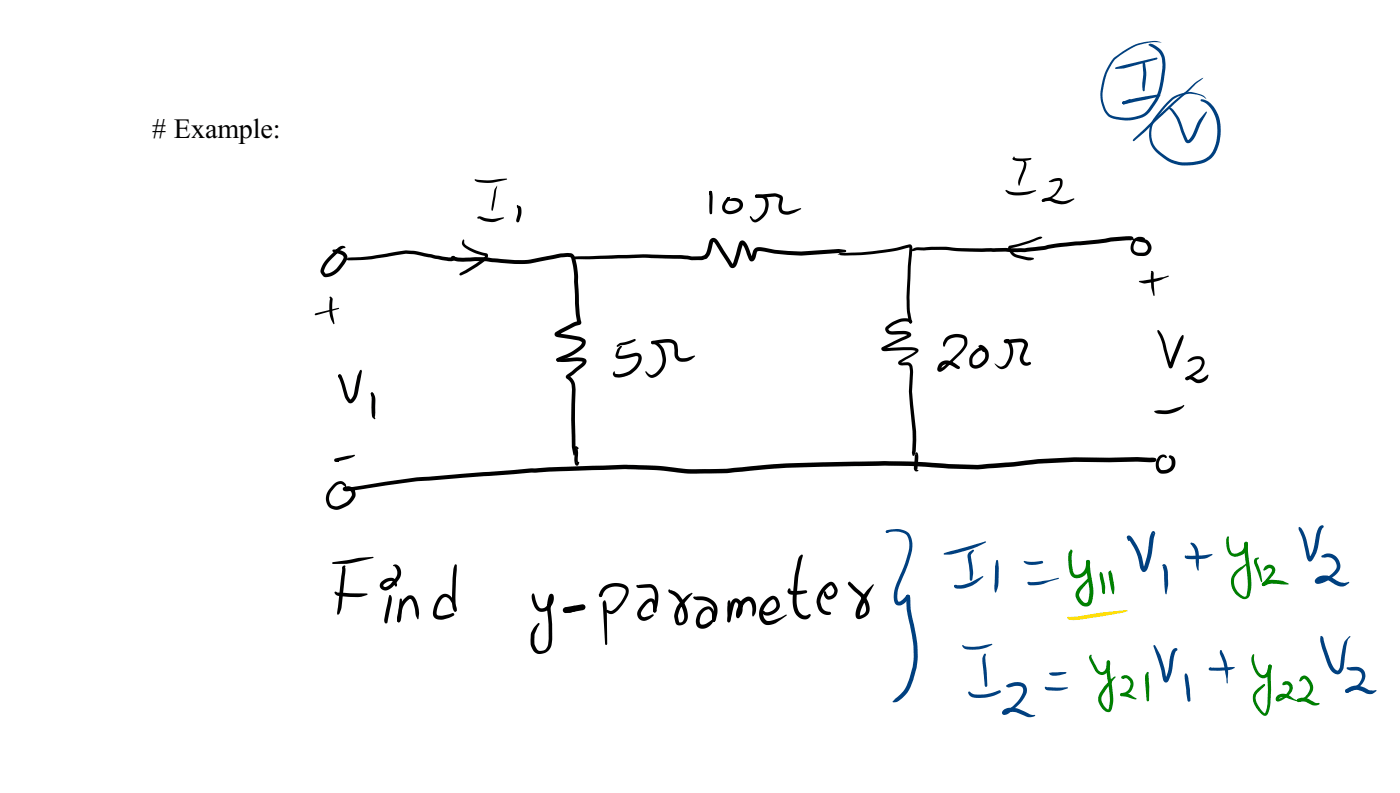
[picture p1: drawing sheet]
<svg xmlns="http://www.w3.org/2000/svg" width="449mm" height="254mm" viewBox="0 0 449 254" stroke-linecap="round" stroke-linejoin="round" font-family="sans-serif">
<defs><g id="words">
<text font-size="9" x="48.8" y="44.1"># Example:</text>
</g></defs>
<g fill="#000">
<path d="M152.2 57.5l4.4 .3 5.8-.6 .2 .2-2.4 .7a14 14 0 0 1-7.5 0l-.4-.2zM159.3 59.5l-.8 5.2a4.5 4.5 0 0 1-.8 2.9l-.2-.7 .9-5.9zM324.7 50.6l3 .2 2.6-.2 .3 .3a7.6 7.6 0 0 1-4.5 .7l-.4-.1a.82 .82 0 0 1-1-.9zM324.8 50.3l.2-.2 .2 .2 .1 .5-.4 .4-.3-.3 .4-.4-.2 .2zM327.8 51.7a.84 .84 0 0 1 1 .2 .84 .84 0 0 1 .2 1l-.4 1.5-2 5.1a3.3 3.3 0 0 1 .5-3.5l1.1-3.4v-.5zM336.3 57.9l.4-.1a2.73 2.73 0 0 1 3.8-.2 4.4 4.4 0 0 1-1.5 4.3 9.6 9.6 0 0 1-4.7 2.8l-.4-.4 .5-.5-.2 .1a6.1 6.1 0 0 0 5.5-5.9l-2.9 .3h-.5l-.2-.2zM106.6 80a4.7 4.7 0 0 1 3.9 .8 1.96 1.96 0 0 1 .5 2.8 10.1 10.1 0 0 1-4.6 4.8l-.3 .1a2.24 2.24 0 0 1-2.9-.5 2.24 2.24 0 0 1 .1-2.9l1.3-2 3.1-3.1a2.06 2.06 0 0 1 3.1-.8l-1.7 .9-3.2 3.2a7.3 7.3 0 0 0-2.1 3.6l.5 .8a5.3 5.3 0 0 0 4-2.3l1.4-1.8 .4-1.3-.7-.7-2.6-.9-.3-.4zM148.3 76.9l.3-.2 .2 .2 .1 1.1a9.2 9.2 0 0 0 4.6 2.5l1.4 .4a1.24 1.24 0 0 1 1.5 .7 2.16 2.16 0 0 1-1.3 2.2l-5.5 3.6-1.9 .8-.4-.1-.1-.3 .3-.4 5-2.9 2.2-1.6 .8-1.1 .2 .2a13 13 0 0 1-7.5-3.6l-.1-.7zM153.2 69.4l.7-.1 1.8 .6 1.9 .2 3.8-.5 .2 .2-2.7 1.2-1.3 .1-2.1-.3-1.8-.8h-.4l-.3-.3zM165.7 65.7l.9 .3a2.31 2.31 0 0 1 .5 2.6l-.8 2.5h-.7l-.1-.5 .5-2.2v-1.6l.1 .1-.4-.5zM227.5 61.2l.6 .1 .1 .3-.7 .9-.3-.3zM227.4 61.3a.86 .86 0 0 1 .9 .3 .86 .86 0 0 1 .1 .9l-.1 5.7-.4 .5-.3-.2-.2-.7z"/>
<path d="M233 63.3h.6l.2 .3-.1 .4h-.6l-.2-.4zM233 63.3h.7v.6h-.7zM233 63.3l.4-.1a.64 .64 0 0 1 .4 .5 .64 .64 0 0 1-.3 .7l-1 1.5v1a2.9 2.9 0 0 0 4.6-1.3l-.1-.3a1.73 1.73 0 0 0-2-.9l-1.5-.2a2.84 2.84 0 0 1 4.5 .7 2.78 2.78 0 0 1-2.5 3.4 2.7 2.7 0 0 1-4-1.5l.3-1.7zM233.1 63.4l.7-.4 .2 .3-.7 .7-.3-.1zM242.2 62.4l.3-.1a3 3 0 0 1 3.1 .8 3 3 0 0 1 .7 3.1 5.6 5.6 0 0 1-4.5 5l-.8-.4-.7-1.3 .4-.1 .9 .9a1.35 1.35 0 0 0 1.7-.7 4.4 4.4 0 0 0 1.4-6l-2.6-.4-.1-.4zM240.5 69.3l.6 .6-.2 .2-.6-.6zM242.1 62.5l6.1-.6a2.98 2.98 0 0 1 2.7 1.3l-.3 3 .4 1.2 1.6 .3 4-1.1 .2 .2-.3 .3a7 7 0 0 1-4.4 1.7 2.47 2.47 0 0 1-2.6-3.3l.4-2-.7-.3-.9-.2-5.6 .4-.6-.3zM242.1 62.5l.4-.2 .3 .2v.7l-.3 .1-.4-.1zM322.5 60.8l1.1 .5a13.9 13.9 0 0 0 6.2 0l2.1-.4 .2 .2-2 1a10.4 10.4 0 0 1-7-.1l-.8-.8zM323.4 78.8l6.1-1.6 3.6-1.4 1 .3-4 1.7-6.3 1.7 .2-.1 .1 .2a3.2 3.2 0 0 0 2.2 2.1l4.8 .9 .3 .3-.3 .3a6.6 6.6 0 0 1-5-.6 3.8 3.8 0 0 1-2.9-3.4zM334.2 63.8l1.1-.4 1.6-.1a7.2 7.2 0 0 0 5.7 .8l1.6-.6 .2 .2a6.2 6.2 0 0 1-7.8 .7l-2.3 .3-.4-.4zM363.2 76.7a6.9 6.9 0 0 1 4.4 .2 2.82 2.82 0 0 1 1.2 3.6 2.82 2.82 0 0 1-3.5 1.5 2.81 2.81 0 0 1-2.7-1.5 2.81 2.81 0 0 1 .4-3.2 2.75 2.75 0 0 1 3.9-1.1l.1 .2-.2 .3h-1.7l-1 .5a2.74 2.74 0 0 0-.4 3.2l1.4 .5h1.7l.7-.5a1.42 1.42 0 0 0 .3-1.6l-.7-1-3.9-.8-.1-.2z"/>
<path d="M105.7 95.1h.4l.5 .7a17 17 0 0 0 .3 6.3l.3 1.6-.2 .2-.9-1.5-.4-1.8-.1-3 .3-1.8zM111.1 82.7l.3-.1 .1 .4 .1-.5 7.5-.5 11-1.8 3.3 .2 6.2 1.4 4.3 .7 1.3-.3a.57 .57 0 0 0-.6 .4 .57 .57 0 0 0 .3 .6l.2 .1-.4-.3-.1-.6 .6-.4 .5 .1 .1 .8-.2 .2 .3-.5-.5-.6a.72 .72 0 0 1 .5 .8 .72 .72 0 0 1-.6 .6h.1l-.6 .3-1.1-.1-10.5-2.1-3.1-.2-12.8 1.9-5.7 .2-.5-.3zM144.8 82.2l.5-.2 .6 .3-.2-.1 2.4 .4 7.7-.2 4.9 .6 6.7 .3a67.4 67.4 0 0 0 12.1-2.1l2.3-.2a2.05 2.05 0 0 1 2.6 1.6l.8 4.5 .4 10 .5 5.2a1.1 1.1 0 0 1 .2 1.1 1.1 1.1 0 0 1-.9 .7l-1.2 .4-5.3 2.9-.1-.7 6.8 1.1a2.11 2.11 0 0 1 2.2 1.8l-.1 .5a10.1 10.1 0 0 1-6.1 4.6l-2.7 1.1-.4-.1-.2-.5 .2-.4 2-.9a11.4 11.4 0 0 0 6-4.1v-.3l.1 .1-1.1-.5-6.7-1.1a.93 .93 0 0 1-1.1-.8 .93 .93 0 0 1 .8-1.1l5.2-2.7 1.7-.6-.3 .6-.6-3.1-.5-10.1a20.4 20.4 0 0 0-1.1-7.7l-1-.2-3.3 .4a56.8 56.8 0 0 1-11.9 1.9l-10.9-.9-5.1 .1a12.5 12.5 0 0 1-5.4-.4l-.7-.8zM183.7 82.5l.2-.2 .3 .2-.1-.3h.3l6.3-.2a233.6 233.6 0 0 1 29.1-.2l2.1 .4 2.9-.1 1.2-.4-.2 .1a5.1 5.1 0 0 0 1.2-3l.5-1.9a1.4 1.4 0 0 1 1.3-.7 1.4 1.4 0 0 1 1.2 .8l4.9 7.7-.2-.1 2.1-6.6a1.25 1.25 0 0 1 1.3-1 1.25 1.25 0 0 1 1.2 1l2 4.7-.6-.2 .9-2.5 .5-.5 .8-.3a14.5 14.5 0 0 1 5.5 .8l8.4 .6 12-.8 2.1 .2 .4 .4-.4 .4-2 .2-12.1 .9-8.6-.7-4.9-.8-.6 .3-.4 1.2a1.47 1.47 0 0 1-1.8 1.7l-.6-.9-1.3-3.3-.8-1.2h.4l-1.8 6a1.52 1.52 0 0 1-2.3 1.4l-4.9-7.6-.5-.6-.1 .2a9.5 9.5 0 0 1-1.6 4.7l-.6 .6-1.6 .4h-3l-3.7-.4a375.5 375.5 0 0 0-30.6 .2l-3.4-.1zM268.5 81.5l.8-.5a85.3 85.3 0 0 0 22.3-2.7 1.13 1.13 0 0 1 .8 1.5l-.5 5.4-.4 9.9 .1 4.3 .6 3.2a.63 .63 0 0 1-.3 1l-.4-.1-.3-.6-.5-2.8-.1-4.8 .4-10.2 .4-6 .3 .1a75.9 75.9 0 0 1-22.5 2.5zM292.3 79.9l1.5-.7 5.2-.2h4l7.8 .5h17.6l6.3-.7 4.9-.9 12.4-1.2 4-.6 6-.4 .8 .1 .6 .6-.2 .4h-.7v.2l-6.4 .4-4 .6-11.9 1.1-5.3 .9-6.6 .8-17.6-.2-9.2-.6-7.4 .1-.9 .2a.67 .67 0 0 1-1.1-.1zM365 90.2l7.9-1.4 1.5-.5 .3 .1a18.9 18.9 0 0 1-7.9 2.4zM369.1 86.7l.4 .2 .3 .5 .3 7.2-.2 .2-.2-.1a15 15 0 0 1-.8-6.8v-.9zM101.1 100.4l7.4-1.8 .2 .2-7.4 2.2-.4-.3zM178.5 114.9l1-.2a32.2 32.2 0 0 1 7.9 .1 1.31 1.31 0 0 1-.2 2.4l-4.8 3.8-.1-.6a4.1 4.1 0 0 1 2 2.7l.2 1.6-.2 9.9a51.7 51.7 0 0 1-.1 11.2l-.2 .2-.2-.2-.5-2.6-.2-8.6 .1-11.3-.4-.9-1.3-1.2-.2-.5 .3-.6 4.5-3.5 .7-.9 .1 .3-1.9-.3-4.7 .3a1.53 1.53 0 0 1-2-.7zM197.8 110.6l1-.7 2.1-.5 2.5-.8 .4 .3-.2 .3a9.5 9.5 0 0 1-4.6 1.4l-1.1 .5-.3-.3zM198.6 111.1l.4-.3 .2 .2-.5 .4z"/>
<path d="M199 110.8l.3 .2-.3 .2-.2-.2zM198.2 111.5l.8-.7 .3 .2-.6 1.1-.6 1.8h1.6l3.4-.8a1.89 1.89 0 0 1 2.3 .5 1.89 1.89 0 0 1 .1 2.4l-.1 .2a8 8 0 0 1-8.2 4.6 1.08 1.08 0 0 1-.3-1.9l.2 .7 .4 .2a7 7 0 0 0 6.7-3.7l.4-1.7-.2-.2-.6-.1a12.9 12.9 0 0 1-5.7 .8l-.1-.1a1.11 1.11 0 0 1-.6-1.6zM208.9 109.3l.3-.1a4.7 4.7 0 0 1 4 4.1 6 6 0 0 1-4.5 7.7l-1-.5-.9-1.4 .3-.2 1 .9 .8 .3a5.3 5.3 0 0 0 3.3-6l-.1-.6a3.8 3.8 0 0 0-2.7-3.3l.3-.3-.5 .4-.4-.2-.1-.4zM208.8 109.4l4.1-.7a3.6 3.6 0 0 1 4 1.2l.3 .9 .1 2.9a1.24 1.24 0 0 0 1.1 1h1.7l2.5-.8 .1 .3a4.9 4.9 0 0 1-4 1.7 2.73 2.73 0 0 1-2.5-3.7l-.3-1.7-.8-.6-1.9-.1-4 .5-.5-.6zM284.1 104.6a7.6 7.6 0 0 1 7.7-2.3l.6 .8-.2 .4h-.6l-.4-.4a5.2 5.2 0 0 0-3.7 .5l-2.7 1.7 .2 .6 1 .2 3.6-.1a1.92 1.92 0 0 1 2.5 1.3l-.7 .8-8.2 3.9 .1-.5 9-.3a1.67 1.67 0 0 1 2.1 1.1l-.2 .5-1.3 1-4.2 2.5v-.2l2.3-.1a1.74 1.74 0 0 1 1.5 1.5l.2 1.8-.4 6.1 .4 4.1a53.7 53.7 0 0 1 .8 15.1l-.7 1.4-.4-.3v-1.2a58.7 58.7 0 0 0-.8-14.9l-.3-4.2 .4-6.2-.2-1.6-.5-.6h-1.7a.91 .91 0 0 1-1.2-.2 .91 .91 0 0 1 0-1.2l4.2-2.3 1.4-1.1v.3l-1.6-.3-8.1 .3a.95 .95 0 0 1-1.1-.1 .95 .95 0 0 1-.3-1l8.5-4.3v.3l-1.4-.3-3.6 .1a1.74 1.74 0 0 1-1.9-.6 1.74 1.74 0 0 1-.1-2zM303.2 108.2a5.2 5.2 0 0 1 6.6-.1 4 4 0 0 1-1.3 4.7l-5.3 5.1a2.26 2.26 0 0 1-2.4 1.1l-.3-.3-.1-.6a3.1 3.1 0 0 1 5-2.1l2.2 1.5 .1 .2-.1 .4-.5 .1-1.6-.8a2.82 2.82 0 0 0-3-.5l-.5 .5-.4 .9-.3-.3 1.3-.8 3.7-3.5a6.4 6.4 0 0 0 2.8-3.9l-.2-1.2a4.1 4.1 0 0 0-5.9 1.7l-.4 .8a2.16 2.16 0 0 1 .6-2.9zM313.7 110.7h.1a2.32 2.32 0 0 1 2.8 1.6 4.2 4.2 0 0 1-.8 4.3 4.2 4.2 0 0 1-4.3 1.1 3.4 3.4 0 0 1 .2-4.6 3.3 3.3 0 0 1 3.7-1.7l.3 .5-.2 .7h-.5l-.2-.6 .1 .2-1.1 .3-1.4 1.3a2.73 2.73 0 0 0-.6 2.8l.1 .1a1.62 1.62 0 0 0 2-.1 2.92 2.92 0 0 0 1.5-4.1l-1.7-1.4-.2-.2zM315 112l.6-.3a.6 .6 0 0 1 .1 .6 .6 .6 0 0 1-.5 .4l-.3-.4zM321.9 108.9l.4-.2a1.35 1.35 0 0 1 1.8 1.1 6.8 6.8 0 0 1-2 8.2 2.22 2.22 0 0 1-3-1l-.3-.6 1.6 1 .9-.1a5.7 5.7 0 0 0 1.5-7.7l-.2 .1 .2-.5-.3-.4 4.3-.4a2.17 2.17 0 0 1 2.6 2.5l-1.4 3.7 .4 1.2 .8 .3a.88 .88 0 0 1 1.3 .3 2.13 2.13 0 0 1-2.8 .4 2.13 2.13 0 0 1-.8-2.7l1.4-3.5-.2-.7-1.2-.3-3.8 .4a.85 .85 0 0 1-1-.1 .85 .85 0 0 1-.2-1zM371 105.8l.2-.1 .6 .5 1.2 2.2 2.5 8.7-.3-.2-.4 .2 .2-.6a38.9 38.9 0 0 1 3.8-9l.5-.2v1l-3.3 9a.8 .8 0 0 1-1 .7 .8 .8 0 0 1-.6-1l-2-7.3-1.4-3.3zM380.7 115.5l.7-.6a3.2 3.2 0 0 1 4.4 0 3.5 3.5 0 0 1-1.5 4.4l-3.6 2.4-.6-.1v-.7l3.7-2.3a2.8 2.8 0 0 0 1.2-3.1v-.1a2.27 2.27 0 0 0-2.8 0l-1.3 .5-.3-.1zM108.5 120.1h.8l.1 .4-.2 .5a.41 .41 0 0 1-.4 .2 .41 .41 0 0 1-.3-.4z"/>
<path d="M108.5 120.1a.95 .95 0 0 1 1.3 .9l1.7 5.8 .9 1.3-.1-.1a4.4 4.4 0 0 0 1.4-3.1 12.7 12.7 0 0 1 1.8-6.3l.2-.2 .3 .4-1 5.6a5.2 5.2 0 0 1-2.5 4.8h-.1a2.24 2.24 0 0 1-1.8-1.9l-1.2-4.3-1-2.5zM119 125.8h.5v.7l-.5-.1zM119 125.8h.5l.1 1.3-.5-.1zM118.9 125.8a1.26 1.26 0 0 1 1.3 1.3l.1 5.1-.2 1.3 .2 .6-.2 .2-.6-.5-.3-.5zM370 131.7l.9-.2a15.2 15.2 0 0 0 8.5-1.8 .85 .85 0 0 1-.7 1.2 9.1 9.1 0 0 1-8.5 1.2zM380.1 120.8a2.04 2.04 0 0 1 2.5 0l.9 .6a2.34 2.34 0 0 0 2.9-.9l.8-.5a1.96 1.96 0 0 1-1.4 2.3l-1.3 .4h-.9l-2-1.2-1.1 .3-.4-.2-.2-.3zM107.3 147l4-1 2.3-.4 .2 .3a13.6 13.6 0 0 1-6 2 .46 .46 0 0 0 .3-.4 .46 .46 0 0 0-.2-.5l.8 .8-1.1 .2a.57 .57 0 0 1-.3-1zM106.9 155.2a2.27 2.27 0 0 1 2-1.2 2.27 2.27 0 0 1 2 1.4l-.1 .6-1.5-1a2.61 2.61 0 0 0-2.2 1.3l-.8 1a3.1 3.1 0 0 0 .5 4.7 5.8 5.8 0 0 0 5.6-2.6l.4-.8a1.37 1.37 0 0 0-1.4-1.6h-.6l.2-.3-.3-.5 22.7-3.3 36.7-2.9 30-1.1a142.3 142.3 0 0 1 21 1.4 125.2 125.2 0 0 0 22.1-1.2l8.8-.7 31.4-.7 9 .1 11.7 .8 9.3 .3 11.3-.9 8-.9 11.7-.6 11.1 .1 9-.2 5.5 .2 .5 .2 .2 .5-.5 .6-1.3 .2-4.4-.2-9 .2-11.1-.2-11.6 .6-8 1-11.5 .8-9.3-.2-11.7-.8-8.8-.2-31.4 .7-8.8 .7a127.8 127.8 0 0 1-26.1 .8 134.1 134.1 0 0 0-17.1-1l-29.9 1.1-36.6 2.7-22.1 3.3a.95 .95 0 0 1-1.2-.1 .95 .95 0 0 1-.2-1.2l.5-.2a2.62 2.62 0 0 1 3.1 1.2 2.62 2.62 0 0 1-.6 3.3 6.8 6.8 0 0 1-6.3 2.7 3.9 3.9 0 0 1-1.2-6.4zM184.3 143.1l.5-.2 .7 .7-.2 .2h-.7l.5-.3 .2 1.5v3.3h-.6l.7-.4 .2 .5a.75 .75 0 0 1-.9 .7 .75 .75 0 0 1-.5-1l-.1-4.5zM293.2 145.2l.5 .4-.4-.3 .1-.2a.42 .42 0 0 1 .6-.2 .42 .42 0 0 1 .2 .5l.1 2.2-.2 2.5-.3 .3 .6 .3a.87 .87 0 0 1-1 .2 .87 .87 0 0 1-.5-.9zM371.5 146.1a1.36 1.36 0 0 1 1.3-.6 1.36 1.36 0 0 1 1.1 1l-.2 .2-.3-.4v.3l-.7-.2a2.41 2.41 0 0 0-.2 4.2l1.2-.1 1-.5a2.3 2.3 0 0 0 .6-2.8l-.7-.9 .1-.4a1.94 1.94 0 0 1 2 2.7 3.4 3.4 0 0 1-3 3.1 2.59 2.59 0 0 1-2.6-.7 2.59 2.59 0 0 1-.6-2.7l.3-1zM373.5 146.2h.4l-.1 .4-.5-.1z"/>
<path d="M256.3 178.1l.7-.5a.98 .98 0 0 1 .1 1.4l-1.2 5.7-.6 6.2a6.2 6.2 0 0 0 1.6 5.8 2 2 0 0 0 2.6-.1l.3 .2a1.9 1.9 0 0 1-3 1.4 5.5 5.5 0 0 1-2.7-5.6l.3-5.1a29.2 29.2 0 0 1 1.9-9.4zM106.5 180.1l8.5-1.4 4.6-.3 .2 .1-8.7 2.1h-4.4zM107.3 189.6l5.1 .4 5 .1 .5 .2-.2 .2a17.3 17.3 0 0 1-9 .4l-1.1-.4-.4-.7zM109.8 181.4l.8-.2 .1 2-1.2 11.3-.7 2-.5 .4-.2-.1-.1-.6zM124.8 190.6l.2-.1a1.89 1.89 0 0 1 .5 2.3l-1.4 6.8a.83 .83 0 0 1-.9-.3 .83 .83 0 0 1 0-.9zM126.1 181a1.6 1.6 0 0 1 2.3 1.4 3.7 3.7 0 0 1-.8 3.6l-1.7 1.9a2.52 2.52 0 0 1-3.7 .7l-.3-.4a1.61 1.61 0 0 1 .6-2.1 2.9 2.9 0 0 1 4.2-.4l.5 1.8a.42 .42 0 0 1-.5 .3 .42 .42 0 0 1-.3-.5l-.3-.8-.5-.4a2.99 2.99 0 0 0-2.8 1.5l.2 .3a1.11 1.11 0 0 0 1.4-.2l.7-.5 1.9-2.4a2.39 2.39 0 0 0-.8-3.5l-.3-.1zM126.8 187.2l.4 .3-.2 .3-.4-.3zM126.8 187l.2-.2 .3 .3-.4 .7-.2-.3zM129.7 191.7l1.3-1a1.79 1.79 0 0 1 2.1 1.1 10 10 0 0 1 1.1 6.4l-.2 .2-.2-.1a6.2 6.2 0 0 1-.9-3.6l-.6-2-.5-.7-.5-.2a5.7 5.7 0 0 0-2.3 3.2l-.9 4.2a.93 .93 0 0 1-.9-.5 .93 .93 0 0 1 .1-1l.8-3.6zM128.2 191.8h.5l.1 .2v3.4l-.3 3.2-.4 .6-.3 .1-.5-.4 .3-.5-.2 .2zM140.9 191a2.55 2.55 0 0 1 4.3 .9 5.4 5.4 0 0 1 1.2 3.6l-.4 .4-.4-.1-.1-.3 .3-.5-.2 .3-.1-.6a6.3 6.3 0 0 0-2-3.2 1.73 1.73 0 0 0-2.5 1.3 4.7 4.7 0 0 0-.9 4.2l1.7 .2 3.3-.8 .4 .1 .1 .6-1.7 .8a5.8 5.8 0 0 1-3.5 .5 1.95 1.95 0 0 1-1.6-2.5 9.8 9.8 0 0 1 2.1-4.9zM145.8 180.8h.5l.1 .3-.4 10.2 .3 3.9-.2-.1 .3 .4-.5 .4-.5-.3-.3-.8-.2-3.5 .2-6.3 .3-2.9z"/>
<path d="M170.6 190.2h.5l.3 .5a5 5 0 0 0 1.8 4.1l.2 .1a3.4 3.4 0 0 0 2.9-3.8l.3 .2 .4-.1a10.3 10.3 0 0 0-.4 5l.4 3.7v4.8a4.4 4.4 0 0 1-2.1 4.3 2.97 2.97 0 0 1-3.9-.5l-.8-1.7a6.6 6.6 0 0 1 2.5-7.3l.2 .5a7.8 7.8 0 0 0-1.6 6.4l.7 1.4a2.17 2.17 0 0 0 2.4 .5 2.17 2.17 0 0 0 1.3-2.1l.1-6.3-.3-3.6a9.3 9.3 0 0 1 .8-6 1.11 1.11 0 0 1 1.1 .4 1.11 1.11 0 0 1 .1 1.2 4 4 0 0 1-4.6 4 5.3 5.3 0 0 1-2.3-5.7zM181.1 195l4.1-.3 .2 .2-1.7 1.1a1.82 1.82 0 0 1-2.7-.7zM193.4 188.1a6.2 6.2 0 0 1 7.8 .1 3.3 3.3 0 0 1-.4 3.5 11 11 0 0 1-4.2 4.8l-1 .2a1.32 1.32 0 0 1-1.3-1.3l.3-.1 1.1 .4 .6-.1a11.2 11.2 0 0 0 3.9-4.8 1.84 1.84 0 0 0 .1-2.1 4.9 4.9 0 0 0-7.5 2.5l-.6-.1-.2-.3 .3-.5-.2 .2v-.2l.4-1zM192 190.3l.3-.1 .6 .3-.1 .6-.6 .1-.3-.7zM193.6 192.4h.4l.3 .5 .2 2 .1 11.4-.3 .3-.4-.3-.6-11.4a2.49 2.49 0 0 1 .3-2.5zM204 187.4l4.1-.3a3.3 3.3 0 0 1 2.9 3.9l-.6 4.1a.74 .74 0 0 1-.2 .8 .74 .74 0 0 1-.7 .1l-.2-.9a12 12 0 0 0 .4-5.3 1.71 1.71 0 0 0-1.5-1.6l-3.6 .1-.6-.4zM206.5 192.8a2.06 2.06 0 0 1 3.3-.6l.5 1.4 .1 2.1-.5 .5-.6-.5-.2-2.4-.2-.5-.4-.1a6.4 6.4 0 0 0-3.1 3.6 1.08 1.08 0 0 0 1.2 1.4l2.9-.9-.1 .5-2.2 1.4a2.22 2.22 0 0 1-2.5-.6 2.22 2.22 0 0 1-.2-2.6zM214.3 188.9l2 .6a10.1 10.1 0 0 1 4 9 2.24 2.24 0 0 1-3.7 1.2l-.3-1.3a5.4 5.4 0 0 1 1.3-5 8.7 8.7 0 0 1 4.1-3.5l.3 .2-1.3 1.5a9.2 9.2 0 0 0-3.1 4.4l-.3 1.4 .4 1.9a1.52 1.52 0 0 0 1.6-2.1 10.2 10.2 0 0 0-3.5-6.7l-1.4-.8zM222.3 191.2l.9-.1a6.4 6.4 0 0 1 5.8 1.7 4.8 4.8 0 0 1 .6 5.1l-.2 .7a.6 .6 0 0 1-.5 .5 .6 .6 0 0 1-.6-.3l.4-1.8a3.7 3.7 0 0 0-4.1-4.8 2.56 2.56 0 0 1-2.2-.5zM224.6 195.4a2.33 2.33 0 0 1 3.8-.3l.6 1.4 .2 2.3-.5 .5a1.37 1.37 0 0 1-.5-1.9l-.1-1.1-.4-.7a.84 .84 0 0 0-1.3-.3l-1 .8a3.9 3.9 0 0 0-1.1 3l.2 .8a1.29 1.29 0 0 0 1.7 0l2.8-2 .2 .2-.1 .3a4.9 4.9 0 0 1-3.3 2.9 2.21 2.21 0 0 1-2.3-.6 2.21 2.21 0 0 1-.4-2.4 5 5 0 0 1 1.5-2.9zM234.9 192.1a1.79 1.79 0 0 1 1.9-.2 1.79 1.79 0 0 1 1 1.6 3.6 3.6 0 0 1-1.4 4.5 2.48 2.48 0 0 1-.1-2.9l.2-.7a4.3 4.3 0 0 1 3.3-3.3 2.49 2.49 0 0 1 2.5 2.4 4.1 4.1 0 0 1-.9 4l-.3-.5a4.9 4.9 0 0 0-.8-4.4l-.4-.1a2.93 2.93 0 0 0-1.9 1.8l-.8 1.7-.2 1.4-.6-.2 .3-.5 .2-1a2.42 2.42 0 0 0-1-2.8l-.7 1.1-1.1 5a.53 .53 0 0 1-.8 .1 .53 .53 0 0 1-.1-.7l.7-4.3zM233.4 192.4a.99 .99 0 0 1 .9 1.3l-.2 5.2-.5 .5-.5-.5v-4.5z"/>
<path d="M245.6 192a2.34 2.34 0 0 1 3.2-.8 3.2 3.2 0 0 1 1.1 3.3 3.2 3.2 0 0 1-2.6 2.4 1.88 1.88 0 0 1-2.7-.5v-.6l.3-.1 .4 .4h1.1a2.47 2.47 0 0 0 2.4-2.6 1.64 1.64 0 0 0-.9-1.5h-.2a4.7 4.7 0 0 0-2.6 6.2l.7 .7h1.1l3.4-1.2 1.7-.9 .2 .2-1.6 1.2a6.9 6.9 0 0 1-4.4 2 3.8 3.8 0 0 1-2.3-5.9zM252.8 188.5h.5l.2 .8 4.8-.2 .3 .1v.6a5 5 0 0 1-3.2 .7 2.69 2.69 0 0 1-2.9-.7l-.1-.5zM264.1 187.7a2.49 2.49 0 0 1 2.8-1.2 4.4 4.4 0 0 1 1.6 2.7 2.65 2.65 0 0 1-3.7 2.5l-.7-1.2 .1-1h.5l.8 1.4h.7a1.59 1.59 0 0 0 1-2.3l-.9-1.1a7.2 7.2 0 0 0-2.8 3.2l-.6 2 .4 1.4a2.47 2.47 0 0 0 2.6 1.9l.5 .4a1.65 1.65 0 0 1-2.3 .4l-.5-.3a3.4 3.4 0 0 1-1.5-2.1 6.3 6.3 0 0 1 1.6-6.3zM271.9 186.5l.6-.1v.6l.2-.4 3.7 3.4a5.8 5.8 0 0 1 1.9 6.7l-1.1 .9a1.98 1.98 0 0 1-2.7 .3l-.2-1.6a14.5 14.5 0 0 1 5.5-9.1l.3 .2a43.6 43.6 0 0 0-4.4 8.9l-.2 .8 .1 .1a2.28 2.28 0 0 0 1.7-3.6l-1.4-2.4-4-3.8-.1-.5z"/>
<circle cx="227.7" cy="61.6" r=".48"/>
<circle cx="178.9" cy="115.3" r=".57"/>
<circle cx="291.9" cy="103.1" r=".51"/>
<circle cx="108.9" cy="120.5" r=".53"/>
<circle cx="380.5" cy="121.3" r=".53"/>
<circle cx="127.8" cy="198.9" r=".48"/>
<circle cx="209.9" cy="195.7" r=".53"/>
<circle cx="228.7" cy="198.8" r=".48"/>
</g>
<g fill="#000">
<path d="M181.2 194.5l2.8-.5a.94 .94 0 0 1 1 1l-.3 .6-.5 .3-2.7 .5z" fill-rule="evenodd"/>
<path d="M183.3 194.4l.6-.4 2.8-.4a.94 .94 0 0 1 1 .9l-.2 .6-.6 .3-2.9 .5a.94 .94 0 0 1-.9-.9z" fill-rule="evenodd"/>
<circle cx="181.3" cy="195.4" r=".94"/>
</g>
<g fill="#004080">
<path d="M357.6 21.6l13-3.2 .4 .3-.2 .3-10.7 2.9-2.4 .2-.3-.3z"/>
<path d="M366.2 19.7l.2-.2a1.38 1.38 0 0 1 .7 1.5l.3 3.7-.5 4.2-.1 .3h-.4a12.9 12.9 0 0 1 0-5.3z"/>
<path d="M359.8 32.6l3.7-1 3.4-.7 4.7-.7 .3 .3-.3 .4-11.1 2.5-.7-.1z"/>
<path d="M359.9 32.5l2.3-.7 .2 .3-.4 .5-1.8 .8-.5-.5z"/>
<path d="M361.4 32l.8-.2 .2 .3-.2 .3h-.8l-.2-.2z"/>
<path d="M363.4 44.5l6.9-6.6 12.6-11.2 2.8-1.8-9.2 8.2-9.9 9.4-3.2 2.7-.3-.2z"/>
<path d="M374.7 34.3l.7 .3a12.7 12.7 0 0 1 3.7 6.3l1.7 4a4.1 4.1 0 0 0 1.9-2.9 13 13 0 0 1 3.9-6.3l.3 .2-.2 .3-2 3.7-1 2.5a4.6 4.6 0 0 1-2.8 3.5l-.6-.2-.5-.5-1.5-4a14 14 0 0 0-3.3-6.1l-.5-.5z"/>
<path d="M356.9 18.7a20.1 20.1 0 0 1 12.3-5.6l1.6 .1 1.5 .4a18.3 18.3 0 0 0-14 4.8 15 15 0 0 0-4.4 8.5 9.6 9.6 0 0 0 2.1 9.9 12.4 12.4 0 0 0 11.3-.9 17.4 17.4 0 0 0 4.7-10.2 16 16 0 0 0 .4-7.1 5 5 0 0 0-2.6-3.2l-1.5-.8-.2-.2 .1-.2a1.24 1.24 0 0 1 1.7 .2 6.6 6.6 0 0 1 3.7 7.5l-.6 3.9a17 17 0 0 1-6.3 11.6 13.3 13.3 0 0 1-11.6-.3 11.5 11.5 0 0 1-1.7-11.2 18.7 18.7 0 0 1 3.5-7.2z"/>
<path d="M374.1 32.7l.8-.8a9 9 0 0 1 11.3-.9l.5 .7a8.8 8.8 0 0 0-11.3 .7l-2.1 2.3-3 3.8a7.9 7.9 0 0 0 3.1 11.4 12.2 12.2 0 0 0 11 1.6 6.3 6.3 0 0 0 4.3-3.1 13.4 13.4 0 0 0-1.3-14.5l-1.2-1-1.3-.6v-.4a4.7 4.7 0 0 1 4.3 2.6 13.6 13.6 0 0 1-1.1 16.4 12.9 12.9 0 0 1-9.4 2.1 14 14 0 0 1-9.9-6.9 9.2 9.2 0 0 1 1.5-8.8z"/>
<path d="M290.6 190.7a.92 .92 0 0 1 1 .2 .92 .92 0 0 1 .2 1l.1 3.2 .5 2.7a37.5 37.5 0 0 1 1.4 16 18.6 18.6 0 0 1-3.5 8.7 6.3 6.3 0 0 1-3.5 2.4l-.8-.1 .5-.5a14.2 14.2 0 0 0 5-6.9 31 31 0 0 0-.1-18.3l-.8-3.9-.2-4.1z"/>
<path d="M284.1 170a6.9 6.9 0 0 1 7.4 1.1 8 8 0 0 1 .4 6.8l-1.2 3.8-2.4 5.7a6.7 6.7 0 0 0-.4 5.3h.1a1.67 1.67 0 0 0 1.6-.9l1-1.2 .4-.1 .5 .2 .1 .4-.3 .6 .2-.1a4 4 0 0 1-3.9 2.3 2.35 2.35 0 0 1-1.1-2.9l.4-2.7 1.7-4.3a20.9 20.9 0 0 0 2.8-10.3 3.4 3.4 0 0 0-4-3.4h-1.6l-1.5 .4-.4-.4z"/>
<path d="M284 170.1h.6v.5h-.6z"/>
<path d="M284 170.1l.9-.2 .2 .3-.8 .5-.4-.4z"/>
<path d="M302.7 177.1l13.1-3.7 .3 .2a36.9 36.9 0 0 1-11.6 4h-1.9l-.2-.2z"/>
<path d="M310.6 176.9l1.3-.8 .3 .3-.9 1.1-.1 .8a14.7 14.7 0 0 1 .3 7.6h-.5l-.2-.3v-2.6l-.7-5z"/>
<path d="M305.8 187.4h.2a.55 .55 0 0 1 .6 0 .55 .55 0 0 1 .3 .5l-.3-.5a8.4 8.4 0 0 0 4.8-1l3.6-1.9 .2 .2-3.2 2.6a7.3 7.3 0 0 1-6 1l-.2-.6 .5 .2-.4-.1z"/>
<path d="M319.4 179.4h.4l.1 .3 .2 1.9-.1 5-.4 2.1-.5 1.1a4.6 4.6 0 0 1-.3-3l.1-5.4z"/>
<path d="M308.4 206.8l.2-.2 .8 .4 3.1 .2 5.4-1 .2 .2-.3 .2a11.3 11.3 0 0 1-5.3 1.5l-3-.2-.7-.4z"/>
<path d="M315.4 209.5l.3-.2 .3 .3-.2 1.2 .7 8.8-.5 .4-.4-.4-.7-7.7v-1.2z"/>
<path d="M310.4 221.6l.3-.1a4.1 4.1 0 0 0 4 1l2.5-.4 3.2-1 .4 .4-.3 .5a14 14 0 0 1-8.7 1.4l-1.2-.8-.3-.7z"/>
<path d="M322.6 219.5l2.2-.9a3.2 3.2 0 0 1 4.3 1.9 7.1 7.1 0 0 1-3.1 5.7l-2 1.7a2.16 2.16 0 0 1-2.7 .8 2 2 0 0 1 2.5-2 10 10 0 0 1 6 1.9l2 .6-.6 .4-1.3 .1-1.9-.6a7.5 7.5 0 0 0-4.5-1.1l-1.2 .5v-.5l-.3-.1 .8-.2a13.6 13.6 0 0 0 4.8-5.4 1.99 1.99 0 0 0 0-2.2 3.3 3.3 0 0 0-2.5-.3l-1.3 .3a1.06 1.06 0 0 1-1.3-.4z"/>
<path d="M328.1 179.9l.2-.3 2.3 .4 3.3-.4 .5 .5-.1 .2-.7 .3-3 .3a2.88 2.88 0 0 1-2.5-1z"/>
<path d="M329.4 186.5l3.7-.2 3.1-.5 3-.7 .2 .1-4.9 1.8a6.9 6.9 0 0 1-5 .2z"/>
<path d="M361.3 171.7l.8-.1a19 19 0 0 1 4.7 10.2l.2 .3-.6-.1 1.5-4.9a17.5 17.5 0 0 1 1.1-6.4 .61 .61 0 0 1 .8-.6 .61 .61 0 0 1 .3 .9l-.4-.1h.6l-.5 1.8-.5 4a12.9 12.9 0 0 1-2.1 6.3 1.3 1.3 0 0 1-1.8-1.4 17.6 17.6 0 0 0-3.8-9h.4l.2-.4-.4 1.1-.6-1.1z"/>
<path d="M372.6 180.9a.88 .88 0 0 1 1 0 .88 .88 0 0 1 .4 .9l.3 1.5 .1 3.6-.7 3.5a5.8 5.8 0 0 1-.5-3.3l-.1-3.9-.4-1.6h.3l-.4-.2z"/>
<path d="M379.8 178l5.6-.1 3.1-.5 .2 .2-2 1.2-3.1 .3-3.2-.1-.6-.5z"/>
<path d="M381.6 173.9l.4-.1a3.8 3.8 0 0 1 2.3 4.1l-.1 4.7-.1 .2a13.7 13.7 0 0 1-1-5.9l-.4-1.1-1.2-1.7z"/>
<path d="M416.3 168.9l.2-.1a10.7 10.7 0 0 1 2.8 6.6l.9 3.5-.6-.1a11.1 11.1 0 0 0 2-5.9l.6-3 .9-1.4a.58 .58 0 0 1 .9-.2 .58 .58 0 0 1-.2 1l-.7 2-.3 1.8a9.8 9.8 0 0 1-2.8 6.8l-.6-.2-.4-.7a33.4 33.4 0 0 0-2.7-9.4z"/>
<path d="M423.6 178a3.9 3.9 0 0 1 5.5 1.4 3.9 3.9 0 0 1-1.8 5.4 6.7 6.7 0 0 1-5.4 2.1 1.1 1.1 0 0 1-.5-1.1 1.1 1.1 0 0 1 1-.9l1.2-.5a4.2 4.2 0 0 1 3.5 .7l2.6 1.4 1.3 .2 1.3-.3 .1 .3a3.3 3.3 0 0 1-4.6 .4l-1.4-.8a2.97 2.97 0 0 0-3.7 0l-.2-.4a7.8 7.8 0 0 0 6-4.3 3 3 0 0 0-4.1-3l-.8-.1z"/>
<path d="M336.3 215.5l3.3-.2 2.2 .1-.2 .3-2.9 .7a1.74 1.74 0 0 1-2.4-.9z"/>
<path d="M335 220l7.2 .1 .1 .2-.2 .2a11.6 11.6 0 0 1-6.2 .6l-.8-.3z"/>
<path d="M369.8 206.7l.5 .1 1.8 3.6 1.9 7.2-.5-.1 .8-2.1 .4-2.1a8.1 8.1 0 0 1 1.4-5.4l.8-.3 .4 .1v.6l-.4 .4a17.4 17.4 0 0 0-1.2 6l-.9 2.8a1.01 1.01 0 0 1-1 1.1 1.01 1.01 0 0 1-1-1l-.7-3.4-2.4-7.2z"/>
<path d="M379.9 215.8h.5l.4 1.1 .6 3.8 .2 3.6-.5 .5-.5-.4-.3-2.3-.6-5z"/>
<path d="M387.5 214l8.1-.4 .2 .2-.1 .2a10.6 10.6 0 0 1-5.4 .8h-2.4l-.4-.4z"/>
<path d="M387.7 213.8l.3-.1 .3 .3-.5 .6-.4-.3z"/>
<path d="M391.1 208.3a.87 .87 0 0 1 .9 .9l1 2.5 .5 2.1 .1 1.5-.1 3.5-.2 .1-1.1-6.4-1.2-3.1z"/>
<path d="M423.3 203.8a.79 .79 0 0 1 .9 .7l.7 2.7 1.8 5.1a3.1 3.1 0 0 0 2.1 2.5l.6-1 .4-2.4a14.3 14.3 0 0 1 1.4-6.2l1.3-1.4 .3 .2a2.66 2.66 0 0 0-1.1 2.2l-1 7.5a2.14 2.14 0 0 1-2.4 2.2 4.5 4.5 0 0 1-2.8-3.2l-1.9-5.8-.4-1.5z"/>
<path d="M431.3 220.9a5.3 5.3 0 0 1 4.4-1.2l3.2 1.4 2.1-.1 .2 .2a2.68 2.68 0 0 1-3.6 .7 4.5 4.5 0 0 0-3.4-.9l-2.4 1-.4-.2-.2-.5z"/>
<path d="M431.7 213.8l2.8-.2a2.99 2.99 0 0 1 3 1.7 2.99 2.99 0 0 1-.6 3.3 10.7 10.7 0 0 1-5 3.3l-.5-.1-.2-.5 .5-.6a4.7 4.7 0 0 0 4.8-4.4 1.79 1.79 0 0 0-2-1.5 3 3 0 0 1-2.9-.8z"/>
<circle cx="360.2" cy="33" r=".47"/>
<circle cx="291" cy="191.1" r=".64"/>
<circle cx="431.8" cy="221.3" r=".63"/>
</g>
<g fill="#008000">
<path d="M348.4 179.5h.8l.1 .5 .2 3.1 .9 5.2a6.8 6.8 0 0 1-1.2 5.6 2.44 2.44 0 0 1-3-.4 3.5 3.5 0 0 1-.4-5.4l3.1-3 .5-.1 .1 .6-3.1 3.6-.5 1.6a2.6 2.6 0 0 0 2.1 2.3l.6-.2a8.4 8.4 0 0 0 .6-4.4l-1.1-7a2.19 2.19 0 0 1 .3-2z"/>
<path d="M343.2 176l.5 .5a13.2 13.2 0 0 0 .7 7.3l.1 .2a3.2 3.2 0 0 0 3.7-3.8v.1l.1-.8 .4-.2 .5 .3a4.3 4.3 0 0 1-5.3 5.3 4.7 4.7 0 0 1-1.4-3.9v-3.5z"/>
<path d="M352.8 183.2l.2 .1a13.4 13.4 0 0 1 1.2 6.5 .52 .52 0 0 1-.7 .4 .52 .52 0 0 1-.2-.7l-.3-2.6a5.3 5.3 0 0 1-.5-3.5z"/>
<path d="M355.5 183l.5-.3 .1 .6h.2a17.7 17.7 0 0 1 .7 6.9l-.2 .2a19.2 19.2 0 0 1-1.5-6.9z"/>
<path d="M399 173.7l.4-.2 .4 .2 .2 .4 .1 3.1 .9 8a8.3 8.3 0 0 1-1.1 6.4l-.1 .1a2.2 2.2 0 0 1-2.6-.5 5.4 5.4 0 0 1-2.6-5.2 5.4 5.4 0 0 1 3.6-4.6l1.3-1 .3 .2-1.2 1.3a6.6 6.6 0 0 0-3 3.6 5.2 5.2 0 0 0 3.4 5.6l.6-.5 .4-3.2-1.1-10.9z"/>
<path d="M393.4 171.9h.4l.1 .9a7 7 0 0 0 .8 4.1 2.26 2.26 0 0 0 3.1-.3 2.71 2.71 0 0 0 1-2.5l.2-.4a.85 .85 0 0 1 .9 .3 .85 .85 0 0 1 0 1 3.8 3.8 0 0 1-5.7 2.6 6.6 6.6 0 0 1-.8-5.7z"/>
<path d="M402.2 179l1.3-.4-.6 .8 .2 1.1a15.4 15.4 0 0 1 1.5 5.8l-.2 .2-.2-.1-2.1-5.8-.2-.8z"/>
<path d="M404.6 186.8l1.4-.8a8 8 0 0 1 6.5 .7l.6 .4-.2 .1-5.2-.3-1.1 .2-1.6 .6-.4-.1-.1-.4z"/>
<path d="M404.6 186.8h.8l.2 .4-.2 .4h-.8l-.1-.4z"/>
<path d="M405.5 181.5a1.91 1.91 0 0 1 2.8-.1 1.91 1.91 0 0 1-.3 2.9l-2.6 3.3h-.8l-.1-.7 2.3-2.5 .9-1.6-.2-.6-.5-.2-2 .7z"/>
<path d="M355 211.6l.6 .1 .2 .4v3.2l1 7.4a6.5 6.5 0 0 1-1.1 5.3l-.8 .1a3.2 3.2 0 0 1-1.9-1.6l-.8-1.5a3.5 3.5 0 0 1 .4-3.1 13.5 13.5 0 0 1 4.8-5.3l.2 .3-2.7 3.5-1.5 2.1-.4 1 .1 1.2 .7 1.3 1.4 1.2 .6-3-1.1-9.1v-2.9z"/>
<path d="M354.9 211.7h.7l.2 .4-.2 .4-.7-.1-.2-.3z"/>
<path d="M349.2 210l.5-.3 .2 .1-.1 .6 1.9 3.7a1.46 1.46 0 0 0 1.5 1.2 1.46 1.46 0 0 0 1.4-1.4l.2-1.7 .3 .4-.4-.5 .2-.4 .6-.1a3.2 3.2 0 0 1-.7 3.9 2.35 2.35 0 0 1-4-1l-1.7-3.4z"/>
<path d="M359.1 222.2l.2-.2a5.8 5.8 0 0 1 4.7 1.5l.3 .3-.1 .2-3-.8-1.6-.2-.4-.1z"/>
<path d="M359.5 216.6a2.74 2.74 0 0 1 3.3 .8 2.74 2.74 0 0 1 .1 3.3 3.8 3.8 0 0 1-3.7 2.1v-.7l.5-.1a2.52 2.52 0 0 0 2.5-1.9 2.52 2.52 0 0 0-1.3-2.9l-.9 .1v-.5l.3 .6h-.6l-.3-.3z"/>
<path d="M367.6 215.4l.3-.2 .3 .3 .1 8.8-.4 .4-.4-.6-.5-6.6 .1-1.2z"/>
<path d="M406.7 213h.7l.2 .4-.3 2.8 .1 4.6-.2 4.6a5 5 0 0 1-1.4 3.8h-.7a7.8 7.8 0 0 1-3.5-5.9l.3-1.3a7.6 7.6 0 0 1 3.3-2.9l.3 .3-.1 .3-2.4 2.2-.5 1.2a5.1 5.1 0 0 0 1.5 4l1.4 1.4 .9-3.1-.1-9.7z"/>
<path d="M401.5 209.7l.3-.2 .2 .2-.1 .9a6.3 6.3 0 0 0 2.7 5.6l1-.3a3.7 3.7 0 0 0 .9-2.5l.2-.4a.83 .83 0 0 1 .9 .4 .83 .83 0 0 1-.1 1 2.68 2.68 0 0 1-3.4 2.7 6.7 6.7 0 0 1-3-5.3v-1.1z"/>
<path d="M411.3 218.6a2.1 2.1 0 0 1 2.8 .6 2.1 2.1 0 0 1-.4 2.8l-.2 .2a5.6 5.6 0 0 1-4.2 2.4 1.41 1.41 0 0 1-.2-1.5 1.41 1.41 0 0 1 1.3-.8 4 4 0 0 1 4 1.4l1.4 .7-.2 .2-3.3-1.2a1.75 1.75 0 0 0-2.4 .4h-.2a4.1 4.1 0 0 0 3.5-3.9l-.6-.6-1.3 .2a.53 .53 0 0 1 0-.9z"/>
<path d="M415.8 223.9l1.3-.4h1.4l3 1.6h1.2l.3 .3a2.44 2.44 0 0 1-2.8 .3l-2-1-2 .2-.5-.5z"/>
<path d="M416.9 216.9a1.71 1.71 0 0 1 2.9 .6 3.9 3.9 0 0 1-.9 6.2l-.5 .4a3 3 0 0 1-2.6 .6v-.7l.4-.2a3.4 3.4 0 0 0 3.5-2.4 3.4 3.4 0 0 0-1.6-4l-1.4 .9-.2-.1z"/>
<circle cx="348.7" cy="180" r=".61"/>
<circle cx="407" cy="213.4" r=".56"/>
</g>
<path d="M342.1 197.7l3.1-.2 8-1.3 6.5-.7 1.6-.1 .2 .2-1.7 .7-14.4 2.3-2.7-.1-.5-.4z" fill="#fd0"/>
<use href="#words"/>
</svg>
